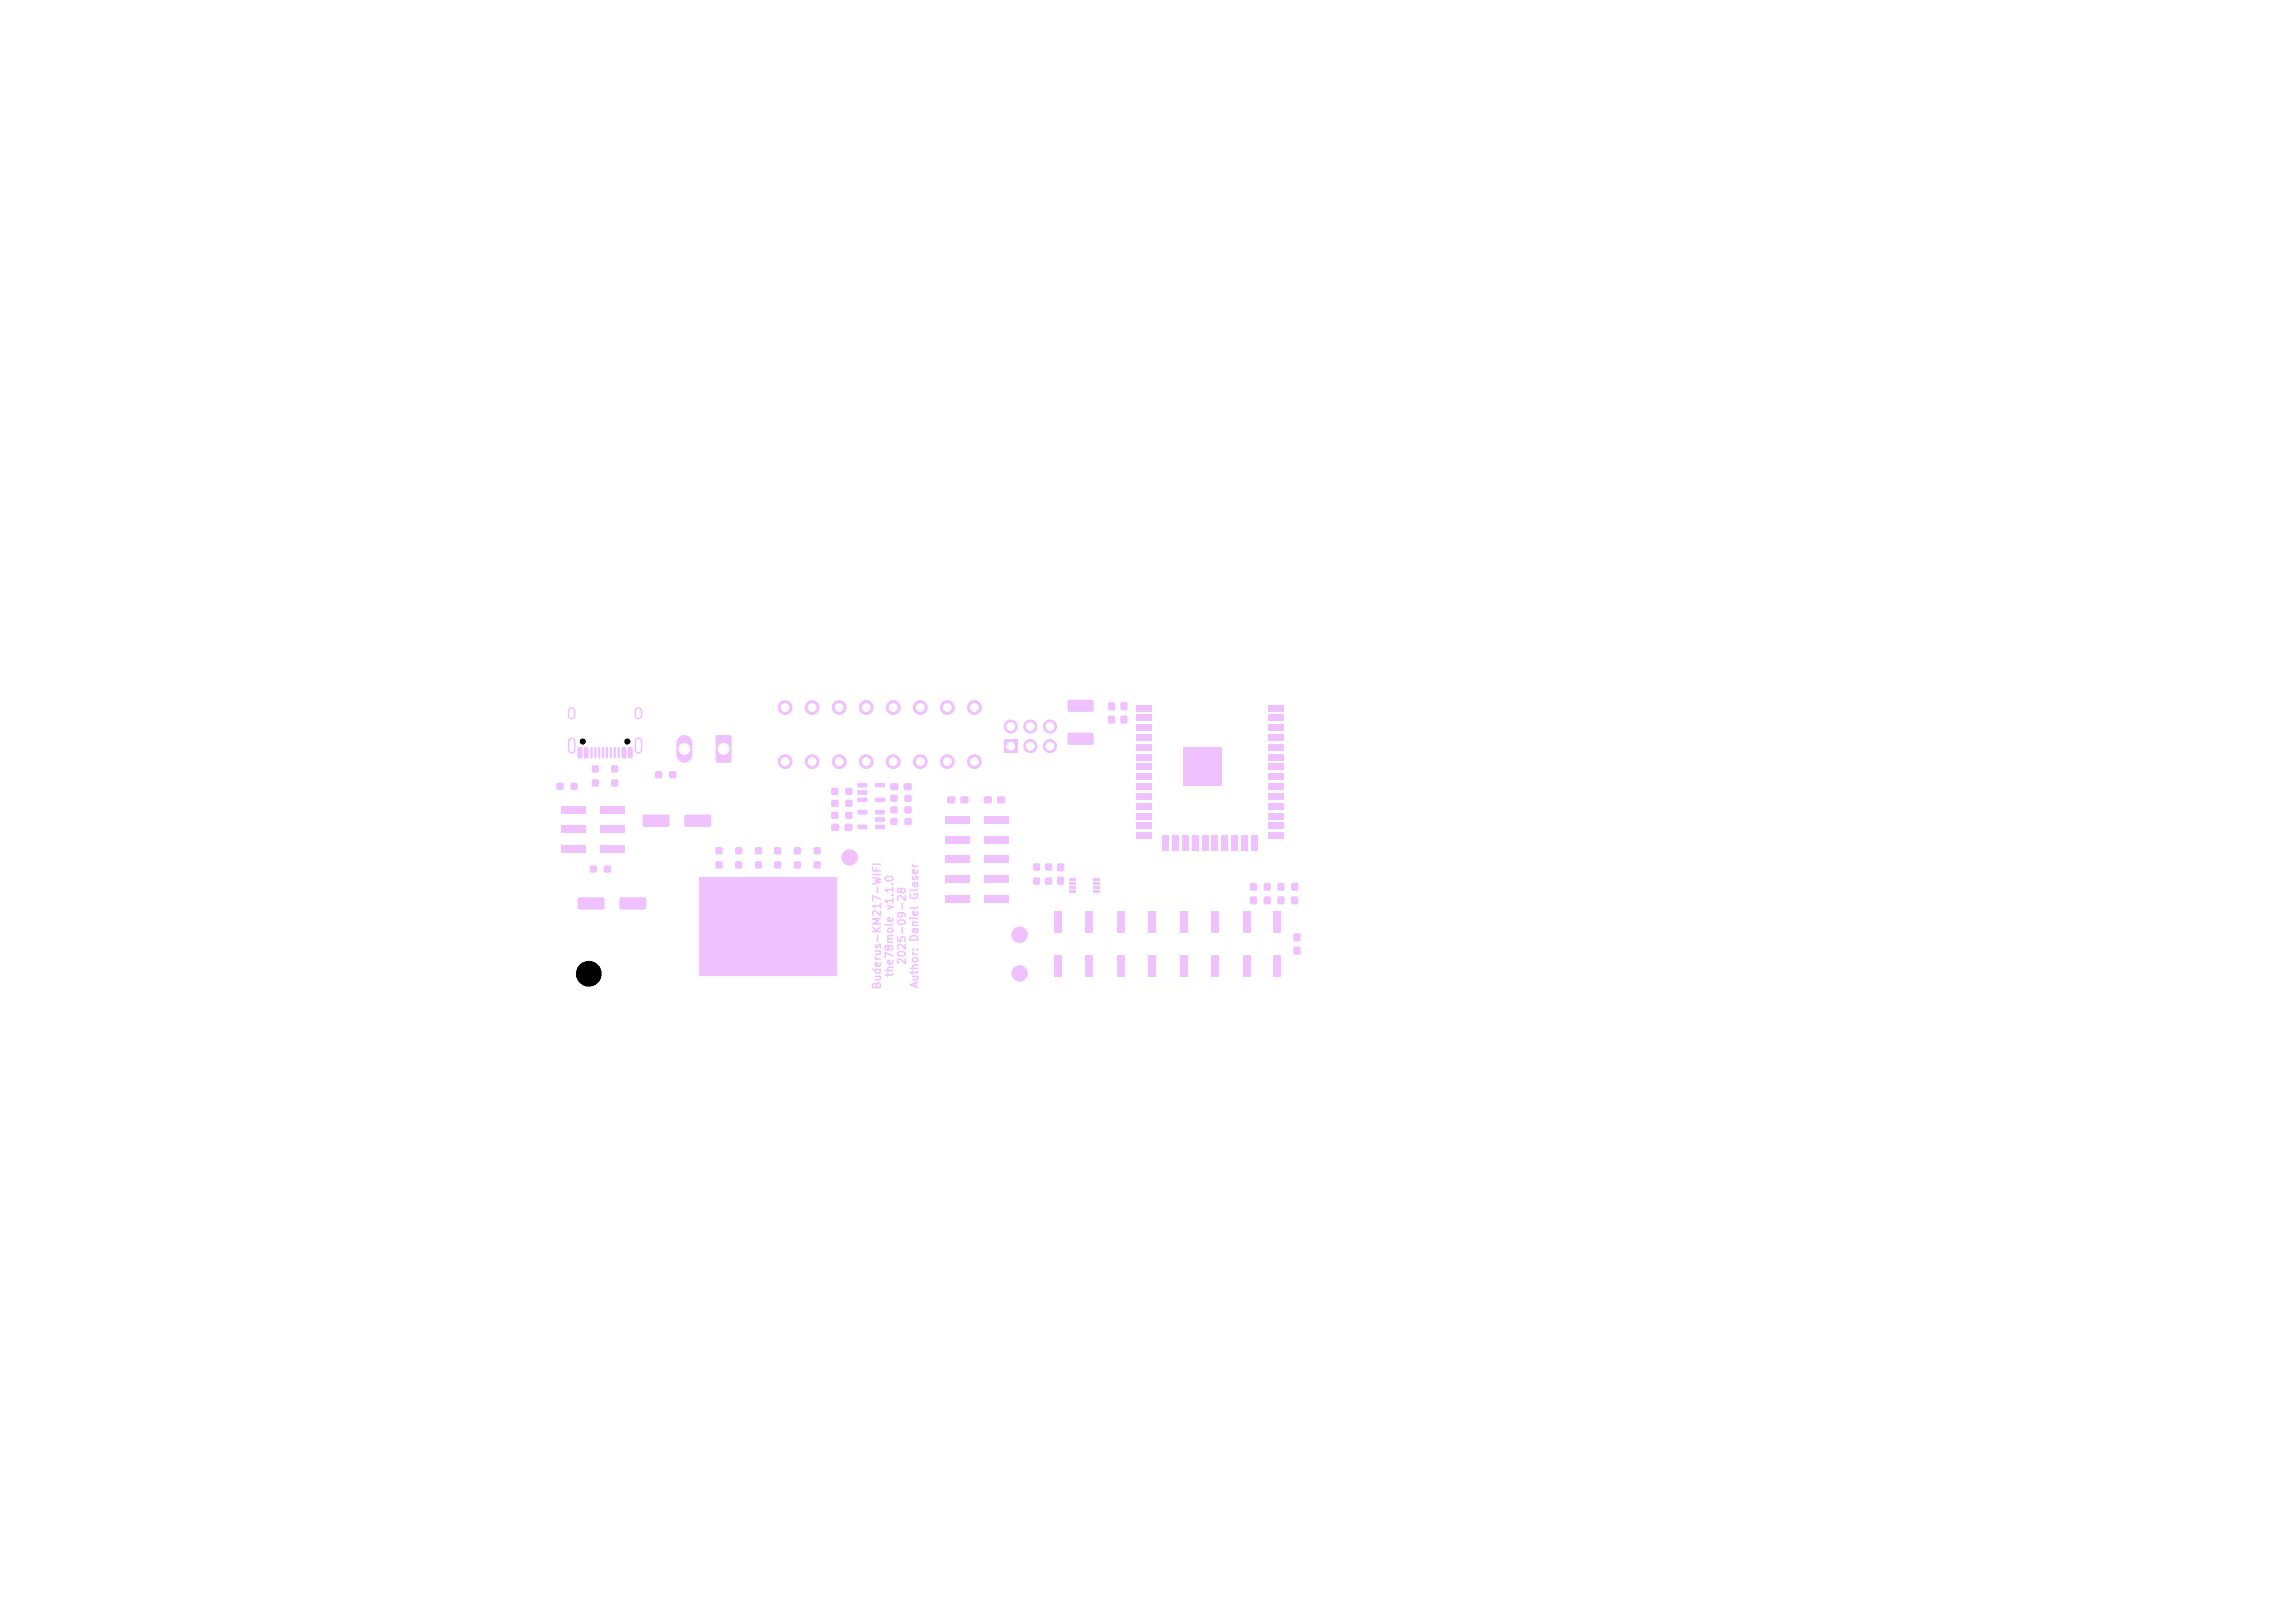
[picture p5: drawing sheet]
<svg xmlns="http://www.w3.org/2000/svg" width="297mm" height="210mm" viewBox="0 0 297 210" stroke-linecap="round" stroke-linejoin="round" font-family="sans-serif">
<defs><g id="words">
<g font-size="1" fill="#efc1ff">
<text x="117.5" y="124.9" transform="rotate(-90 117.5 124.9)">2025-09-28</text>
<text x="114.2" y="128.1" transform="rotate(-90 114.2 128.1)">Buderus-KM217-WIFI</text>
<text x="115.8" y="126.5" transform="rotate(-90 115.8 126.5)">the78mole v1.1.0</text>
<text x="119.1" y="128" transform="rotate(-90 119.1 128)">Author: Daniel Glaser</text>
</g>
</g></defs>
<path d="M90.5 113.5h17.8v12.7h-17.8z" fill="#efc1ff" stroke="#efc1ff" stroke-width=".13"/>
<g fill="#efc1ff">
<path d="M140.4 117.9h1v2.8h-1z"/>
<path d="M140.4 123.7h1v2.7h-1z"/>
<path d="M136.4 117.9h1v2.8h-1z"/>
<path d="M136.4 123.7h1v2.7h-1z"/>
<path d="M115.3 104.4l.1-.1 .7 .1 .1 .2-.1 .6-.2 .1-.6-.1-.1-.2z"/>
<path d="M117.1 104.4l.2-.1 .6 .1 .1 .2-.1 .6-.1 .1-.7-.1-.1-.2z"/>
<path d="M167.1 116h.2h.7v.2v.8h-.2h-.7v-.2z"/>
<path d="M167.1 114.3l.2-.1 .7 .1v.2v.7l-.2 .1-.7-.1v-.2z"/>
<path d="M117.1 105.9l.2-.1 .6 .1 .1 .2-.1 .6-.1 .1-.7-.1-.1-.2z"/>
<path d="M115.3 105.9l.1-.1 .7 .1 .1 .2-.1 .6-.2 .1-.6-.1-.1-.2z"/>
<path d="M167.4 120.8h.2h.7v.2v.8h-.2h-.7v-.2z"/>
<path d="M167.4 122.5h.2h.7v.2v.8l-.2 .1-.7-.1v-.2z"/>
<path d="M138.3 113.7h.8v.3h-.8z"/>
<path d="M138.3 114.2h.8v.3h-.8z"/>
<path d="M138.3 114.7h.8v.3h-.8z"/>
<path d="M138.3 115.2h.8v.3h-.8z"/>
<path d="M141.4 115.2h.8v.3h-.8z"/>
<path d="M141.4 114.7h.8v.3h-.8z"/>
<path d="M141.4 114.2h.8v.3h-.8z"/>
<path d="M141.4 113.7h.8v.3h-.8z"/>
</g>
<circle cx="76.2" cy="126" r="1.6" fill="#efc1ff" stroke="#efc1ff" stroke-width=".13"/>
<g fill="#efc1ff">
<path d="M113.3 106.7h1.2v.2v.3l-.1 .1h-1.1l-.1-.1z"/>
<path d="M113.3 105.8h1.2v.1v.4l-.1 .1-1.1-.1-.1-.1z"/>
<path d="M113.3 104.8h1.2v.2v.3l-.1 .1h-1.1l-.1-.1z"/>
<path d="M111 104.8h1.2l.1 .2v.3l-.2 .1h-1.1l-.1-.1z"/>
<path d="M111 106.7h1.2l.1 .2v.3l-.2 .1h-1.1l-.1-.1z"/>
<path d="M117 101.4l.2-.1 .7 .1 .1 .2-.1 .6-.1 .1-.8-.1-.1-.2z"/>
<path d="M115.3 101.4l.1-.1 .8 .1 .1 .2-.1 .6-.2 .1-.7-.1-.1-.2z"/>
<path d="M92.6 111.5l.2-.1 .7 .1v.2v.6l-.2 .1-.7-.1v-.1z"/>
<path d="M92.6 109.7l.2-.1 .7 .1v.1v.7l-.2 .1-.7-.1v-.2z"/>
<path d="M107.6 106.6h.2h.8v.2v.7h-.2h-.8l-.1-.2z"/>
<path d="M109.3 106.6h.2h.8l.1 .2-.1 .7h-.2h-.8v-.2z"/>
<path d="M122.3 105.6h3.2v1h-3.2z"/>
<path d="M127.4 105.6h3.1v1h-3.1z"/>
<path d="M122.3 108.2h3.2v1h-3.2z"/>
<path d="M127.4 108.2h3.1v1h-3.1z"/>
<path d="M122.3 110.7h3.2v1h-3.2z"/>
<path d="M127.4 110.7h3.1v1h-3.1z"/>
<path d="M122.3 113.2h3.2v1h-3.2z"/>
<path d="M127.4 113.2h3.1v1h-3.1z"/>
<path d="M122.3 115.8h3.2v1h-3.2z"/>
<path d="M127.4 115.8h3.1v1h-3.1z"/>
<path d="M135.3 113.6l.2-.1 .6 .1 .1 .2-.1 .6-.2 .1-.6-.1-.1-.1z"/>
<path d="M135.3 111.8l.2-.1 .6 .1 .1 .1-.1 .7-.2 .1-.6-.1-.1-.2z"/>
<path d="M122.6 103.1l.2-.1 .8 .1v.2v.6l-.2 .1-.8-.1-.1-.2z"/>
<path d="M124.3 103.1l.2-.1 .8 .1v.2v.6l-.2 .1-.8-.1v-.2z"/>
</g>
<circle cx="131.9" cy="120.9" r="1" fill="#efc1ff" stroke="#efc1ff" stroke-width=".13"/>
<g fill="#efc1ff">
<path d="M107.6 103.5h.2h.7v.2v.7h-.2h-.7l-.1-.2z"/>
<path d="M109.4 103.5h.2h.7l.1 .2-.1 .7h-.2h-.7v-.2z"/>
<path d="M74.8 116.2l.2-.1h3.1l.1 .3v1.1l-.2 .2h-3.1l-.1-.2z"/>
<path d="M80.2 116.2l.2-.1h3.1l.1 .3v1.1l-.2 .2h-3.1l-.2-.2z"/>
<path d="M161.8 116h.2h.6l.1 .2-.1 .8h-.1h-.7l-.1-.2z"/>
<path d="M161.8 114.3l.2-.1 .6 .1 .1 .2-.1 .7-.1 .1-.7-.1-.1-.2z"/>
<path d="M105.3 111.5l.2-.1 .7 .1v.2v.6l-.2 .1-.7-.1v-.1z"/>
<path d="M105.3 109.7l.2-.1 .7 .1v.1v.7l-.2 .1-.7-.1v-.2z"/>
<path d="M72.1 101.3h.1h.7l.1 .2-.1 .7h-.2h-.6l-.1-.2z"/>
<path d="M73.9 101.3h.1h.7l.1 .2-.1 .7h-.1h-.7l-.1-.2z"/>
<path d="M100.2 111.5l.2-.1 .7 .1v.2v.6l-.2 .1-.7-.1v-.1z"/>
<path d="M100.2 109.7l.2-.1 .7 .1v.1v.7l-.2 .1-.7-.1v-.2z"/>
</g>
<g fill="#efc1ff" stroke="#efc1ff" stroke-width=".13">
<circle cx="101.6" cy="91.5" r=".9"/>
<circle cx="101.6" cy="98.5" r=".9"/>
<circle cx="105.1" cy="91.5" r=".9"/>
<circle cx="105.1" cy="98.5" r=".9"/>
<circle cx="108.6" cy="91.5" r=".9"/>
<circle cx="108.6" cy="98.5" r=".9"/>
<circle cx="112.1" cy="91.5" r=".9"/>
<circle cx="112.1" cy="98.5" r=".9"/>
<circle cx="115.6" cy="91.5" r=".9"/>
<circle cx="115.6" cy="98.5" r=".9"/>
<circle cx="119.1" cy="91.5" r=".9"/>
<circle cx="119.1" cy="98.5" r=".9"/>
<circle cx="122.6" cy="91.5" r=".9"/>
<circle cx="122.6" cy="98.5" r=".9"/>
<circle cx="126.1" cy="91.5" r=".9"/>
<circle cx="126.1" cy="98.5" r=".9"/>
</g>
<g fill="#efc1ff">
<path d="M136.8 111.8l.2-.1 .7 .1v.1v.8l-.2 .1-.7-.1v-.2z"/>
<path d="M136.8 113.5l.2-.1 .7 .1v.2v.7l-.2 .1-.7-.1v-.1z"/>
<path d="M163.6 116h.2h.6l.1 .2-.1 .8h-.2h-.6l-.1-.2z"/>
<path d="M163.6 114.3l.2-.1 .6 .1 .1 .2-.1 .7-.2 .1-.6-.1-.1-.2z"/>
<path d="M79.1 99.1l.2-.1 .7 .1v.1v.7l-.2 .1-.7-.1v-.2z"/>
<path d="M79.1 100.9l.2-.1 .7 .1v.2v.6l-.2 .1-.7-.1v-.1z"/>
<path d="M111 101.3h1.2l.1 .2v.3l-.2 .1h-1.1l-.1-.1z"/>
<path d="M111 102.3h1.2l.1 .1v.4l-.2 .1-1.1-.1-.1-.1z"/>
<path d="M111 103.2h1.2l.1 .2v.3l-.2 .1h-1.1l-.1-.1z"/>
<path d="M113.3 103.2h1.1l.1 .2v.3l-.1 .1h-1.1l-.1-.1z"/>
<path d="M113.3 101.3h1.1l.1 .2v.3l-.1 .1h-1.1l-.1-.1z"/>
<path d="M148.6 117.9h1v2.8h-1z"/>
<path d="M148.6 123.7h1v2.7h-1z"/>
<path d="M144.6 117.9h1v2.8h-1z"/>
<path d="M144.6 123.7h1v2.7h-1z"/>
<path d="M95.2 111.5l.2-.1 .6 .1 .1 .2-.1 .6-.2 .1-.6-.1-.1-.1z"/>
<path d="M95.2 109.7l.2-.1 .6 .1 .1 .1-.1 .7-.2 .1-.6-.1-.1-.2z"/>
<path d="M164.8 117.9h1v2.8h-1z"/>
<path d="M164.8 123.7h1v2.7h-1z"/>
<path d="M160.8 117.9h1v2.8h-1z"/>
<path d="M160.8 123.7h1v2.7h-1z"/>
<path d="M129.9 95.7h1.7v1.7h-1.7z"/>
</g>
<g fill="#efc1ff" stroke="#efc1ff" stroke-width=".13">
<circle cx="130.8" cy="94" r=".85"/>
<circle cx="133.3" cy="96.5" r=".85"/>
<circle cx="133.3" cy="94" r=".85"/>
<circle cx="135.9" cy="96.5" r=".85"/>
<circle cx="135.9" cy="94" r=".85"/>
</g>
<g fill="#efc1ff">
<path d="M156.7 117.9h1v2.8h-1z"/>
<path d="M156.7 123.7h1v2.7h-1z"/>
<path d="M152.7 117.9h1v2.8h-1z"/>
<path d="M152.7 123.7h1v2.7h-1z"/>
<path d="M127.4 103.1l.1-.1 .8 .1 .1 .2-.1 .6-.2 .1-.7-.1-.1-.2z"/>
<path d="M129.1 103.1l.2-.1 .7 .1 .1 .2-.1 .6-.1 .1-.8-.1-.1-.2z"/>
<path d="M145 92.6h.2h.7v.2v.8l-.2 .1-.7-.1v-.2z"/>
<path d="M145 90.9h.2h.7v.2v.8h-.2h-.7v-.2z"/>
<path d="M133.7 113.6l.2-.1 .7 .1v.2v.6l-.2 .1-.7-.1v-.1z"/>
<path d="M133.7 111.8l.2-.1 .7 .1v.1v.7l-.2 .1-.7-.1v-.2z"/>
<path d="M83.2 105.5l.2-.1h3.1l.1 .3v1.1l-.2 .2h-3.1l-.2-.2z"/>
<path d="M88.6 105.5l.2-.1h3.1l.1 .3v1.1l-.2 .2h-3.1l-.2-.2z"/>
<path d="M115.3 102.9l.1-.1 .7 .1 .1 .2-.1 .6-.2 .1-.6-.1-.1-.2z"/>
<path d="M117.1 102.9l.2-.1 .6 .1 .1 .2-.1 .6-.1 .1-.7-.1-.1-.2z"/>
<path d="M107.6 102l.2-.1 .7 .1v.2v.6l-.2 .1-.7-.1-.1-.2z"/>
<path d="M109.4 102l.2-.1 .7 .1 .1 .2-.1 .6-.2 .1-.7-.1v-.2z"/>
<path d="M138.2 94.9l.2-.1h3l.2 .3-.1 1.1-.2 .2h-3l-.1-.3z"/>
<path d="M138.2 90.6l.2-.1 3 .1 .2 .2-.1 1.2-.2 .1h-3l-.1-.2z"/>
<path d="M72.7 104.3h3.1v1h-3.1z"/>
<path d="M77.7 104.3h3.2v1h-3.2z"/>
<path d="M72.7 106.8h3.1v1h-3.1z"/>
<path d="M77.7 106.8h3.2v1h-3.2z"/>
<path d="M72.7 109.3h3.1v1h-3.1z"/>
<path d="M77.7 109.3h3.2v1h-3.2z"/>
</g>
<g fill="#efc1ff" stroke="#efc1ff" stroke-width=".13">
<circle cx="81.2" cy="95.9" r=".33"/>
<circle cx="75.4" cy="95.9" r=".33"/>
</g>
<g fill="#efc1ff">
<path d="M81.3 96.7h.4l.1 .1 .1 1.2-.1 .1h-.4l-.1-.1z"/>
<path d="M80.5 96.7h.4l.1 .1v1.2v.1h-.4l-.1-.1z"/>
<path d="M79.4 96.7h.3v1.3l-.1 .1-.2-.1z"/>
<path d="M78.4 96.7h.3v1.3l-.1 .1-.2-.1z"/>
<path d="M77.9 96.7h.3v1.3l-.1 .1-.2-.1z"/>
<path d="M76.9 96.7h.3v1.3l-.1 .1-.2-.1z"/>
<path d="M75.6 96.7h.4l.1 .1v1.2v.1h-.4l-.1-.1z"/>
<path d="M74.8 96.7h.4l.1 .1v1.2v.1h-.4l-.1-.1z"/>
<path d="M76.4 96.7h.3v1.3l-.1 .1-.2-.1z"/>
<path d="M77.4 96.7h.3v1.3l-.1 .1-.2-.1z"/>
<path d="M78.9 96.7h.3v1.3l-.1 .1-.2-.1z"/>
<path d="M79.9 96.7h.3v1.3l-.1 .1-.2-.1z"/>
</g>
<path d="M74 92v.6M74 95.9v1.1M82.6 92v.6M82.6 95.9v1.1" fill="none" stroke="#efc1ff" stroke-width="1"/>
<circle cx="109.9" cy="110.9" r="1" fill="#efc1ff" stroke="#efc1ff" stroke-width=".13"/>
<g fill="#efc1ff">
<path d="M97.7 111.5l.2-.1 .7 .1v.2v.6l-.2 .1-.7-.1v-.1z"/>
<path d="M97.7 109.7l.2-.1 .7 .1v.1v.7l-.2 .1-.7-.1v-.2z"/>
<path d="M92.7 95.2l.2-.1h1.5l.3 .2v3.2l-.2 .2h-1.6l-.3-.2v-3.1z"/>
</g>
<path d="M88.6 96.1v1.6" fill="none" stroke="#efc1ff" stroke-width="2.1"/>
<g fill="#efc1ff">
<path d="M76.4 112h.1h.7l.1 .2-.1 .7h-.2h-.6l-.1-.2z"/>
<path d="M78.2 112h.2h.6l.1 .2-.1 .7h-.1h-.7l-.1-.2z"/>
<path d="M165.4 116h.1h.7v.2v.8h-.2h-.6l-.1-.2z"/>
<path d="M165.4 114.3l.1-.1 .7 .1v.2v.7l-.2 .1-.6-.1-.1-.2z"/>
<path d="M76.6 99.1l.2-.1 .7 .1v.1v.7l-.2 .1-.7-.1v-.2z"/>
<path d="M76.6 100.9l.2-.1 .7 .1v.2v.6l-.2 .1-.7-.1v-.1z"/>
</g>
<circle cx="131.9" cy="125.9" r="1" fill="#efc1ff" stroke="#efc1ff" stroke-width=".13"/>
<g fill="#efc1ff">
<path d="M102.8 111.5l.2-.1 .6 .1 .1 .2-.1 .6-.2 .1-.6-.1-.1-.1z"/>
<path d="M102.8 109.7l.2-.1 .6 .1 .1 .1-.1 .7-.2 .1-.6-.1-.1-.2z"/>
<path d="M143.4 92.6h.2h.7v.2v.8l-.2 .1-.7-.1v-.2z"/>
<path d="M143.4 90.9h.2h.7v.2v.8h-.2h-.7v-.2z"/>
<path d="M107.6 105.1l.2-.1 .7 .1v.2v.6l-.2 .1-.7-.1-.1-.2z"/>
<path d="M109.4 105.1l.2-.1 .7 .1 .1 .2-.1 .6-.2 .1-.7-.1v-.2z"/>
<path d="M84.8 99.8h.2h.7v.2v.7h-.2h-.7l-.1-.2z"/>
<path d="M86.6 99.8h.2h.7v.2v.7h-.2h-.7v-.2z"/>
<path d="M147.1 91.2h2v.9h-2z"/>
<path d="M147.1 92.4h2v.9h-2z"/>
<path d="M147.1 93.7h2v.9h-2z"/>
<path d="M147.1 95h2v.9h-2z"/>
<path d="M147.1 96.2h2v.9h-2z"/>
<path d="M147.1 97.5h2v.9h-2z"/>
<path d="M147.1 98.8h2v.9h-2z"/>
<path d="M147.1 100.1h2v.9h-2z"/>
<path d="M147.1 101.3h2v.9h-2z"/>
<path d="M147.1 102.6h2v.9h-2z"/>
<path d="M147.1 103.9h2v.9h-2z"/>
<path d="M147.1 105.1h2v.9h-2z"/>
<path d="M147.1 106.4h2v.9h-2z"/>
<path d="M147.1 107.7h2v.9h-2z"/>
<path d="M150.4 108.1h.9v2h-.9z"/>
<path d="M151.7 108.1h.9v2h-.9z"/>
<path d="M153 108.1h.9v2h-.9z"/>
<path d="M154.2 108.1h.9v2h-.9z"/>
<path d="M155.5 108.1h.9v2h-.9z"/>
<path d="M156.8 108.1h.9v2h-.9z"/>
<path d="M158 108.1h.9v2h-.9z"/>
<path d="M159.3 108.1h.9v2h-.9z"/>
<path d="M160.6 108.1h.9v2h-.9z"/>
<path d="M161.8 108.1h.9v2h-.9z"/>
<path d="M164.1 107.7h2v.9h-2z"/>
<path d="M164.1 106.4h2v.9h-2z"/>
<path d="M164.1 105.1h2v.9h-2z"/>
<path d="M164.1 103.9h2v.9h-2z"/>
<path d="M164.1 102.6h2v.9h-2z"/>
<path d="M164.1 101.3h2v.9h-2z"/>
<path d="M164.1 100.1h2v.9h-2z"/>
<path d="M164.1 98.8h2v.9h-2z"/>
<path d="M164.1 97.5h2v.9h-2z"/>
<path d="M164.1 96.2h2v.9h-2z"/>
<path d="M164.1 95h2v.9h-2z"/>
<path d="M164.1 93.7h2v.9h-2z"/>
<path d="M164.1 92.4h2v.9h-2z"/>
<path d="M164.1 91.2h2v.9h-2z"/>
<path d="M153.1 96.6h5v5h-5z"/>
</g>
<g fill="#000" stroke="#000" stroke-width=".13">
<circle cx="75.4" cy="95.9" r=".33"/>
<circle cx="81.2" cy="95.9" r=".33"/>
<circle cx="76.2" cy="126" r="1.6"/>
</g>
<g fill="#fff" stroke="#fff" stroke-width=".13">
<circle cx="101.6" cy="91.6" r=".5"/>
<circle cx="101.6" cy="98.6" r=".5"/>
<circle cx="105.1" cy="91.6" r=".5"/>
<circle cx="105.1" cy="98.6" r=".5"/>
<circle cx="108.6" cy="91.6" r=".5"/>
<circle cx="108.6" cy="98.6" r=".5"/>
<circle cx="112.1" cy="91.6" r=".5"/>
<circle cx="112.1" cy="98.6" r=".5"/>
<circle cx="115.6" cy="91.6" r=".5"/>
<circle cx="115.6" cy="98.6" r=".5"/>
<circle cx="119.1" cy="91.6" r=".5"/>
<circle cx="119.1" cy="98.6" r=".5"/>
<circle cx="122.6" cy="91.6" r=".5"/>
<circle cx="122.6" cy="98.6" r=".5"/>
<circle cx="126.1" cy="91.6" r=".5"/>
<circle cx="126.1" cy="98.6" r=".5"/>
<circle cx="130.8" cy="96.6" r=".5"/>
<circle cx="130.8" cy="94" r=".5"/>
<circle cx="133.3" cy="96.6" r=".5"/>
<circle cx="133.3" cy="94" r=".5"/>
<circle cx="135.9" cy="96.6" r=".5"/>
<circle cx="135.9" cy="94" r=".5"/>
<circle cx="93.6" cy="96.9" r=".7"/>
<circle cx="88.6" cy="96.9" r=".7"/>
</g>
<path d="M74 92v.6M74 95.9v1.1M82.6 92v.6M82.6 95.9v1.1" fill="none" stroke="#fff" stroke-width=".6"/>
<use href="#words"/>
</svg>
